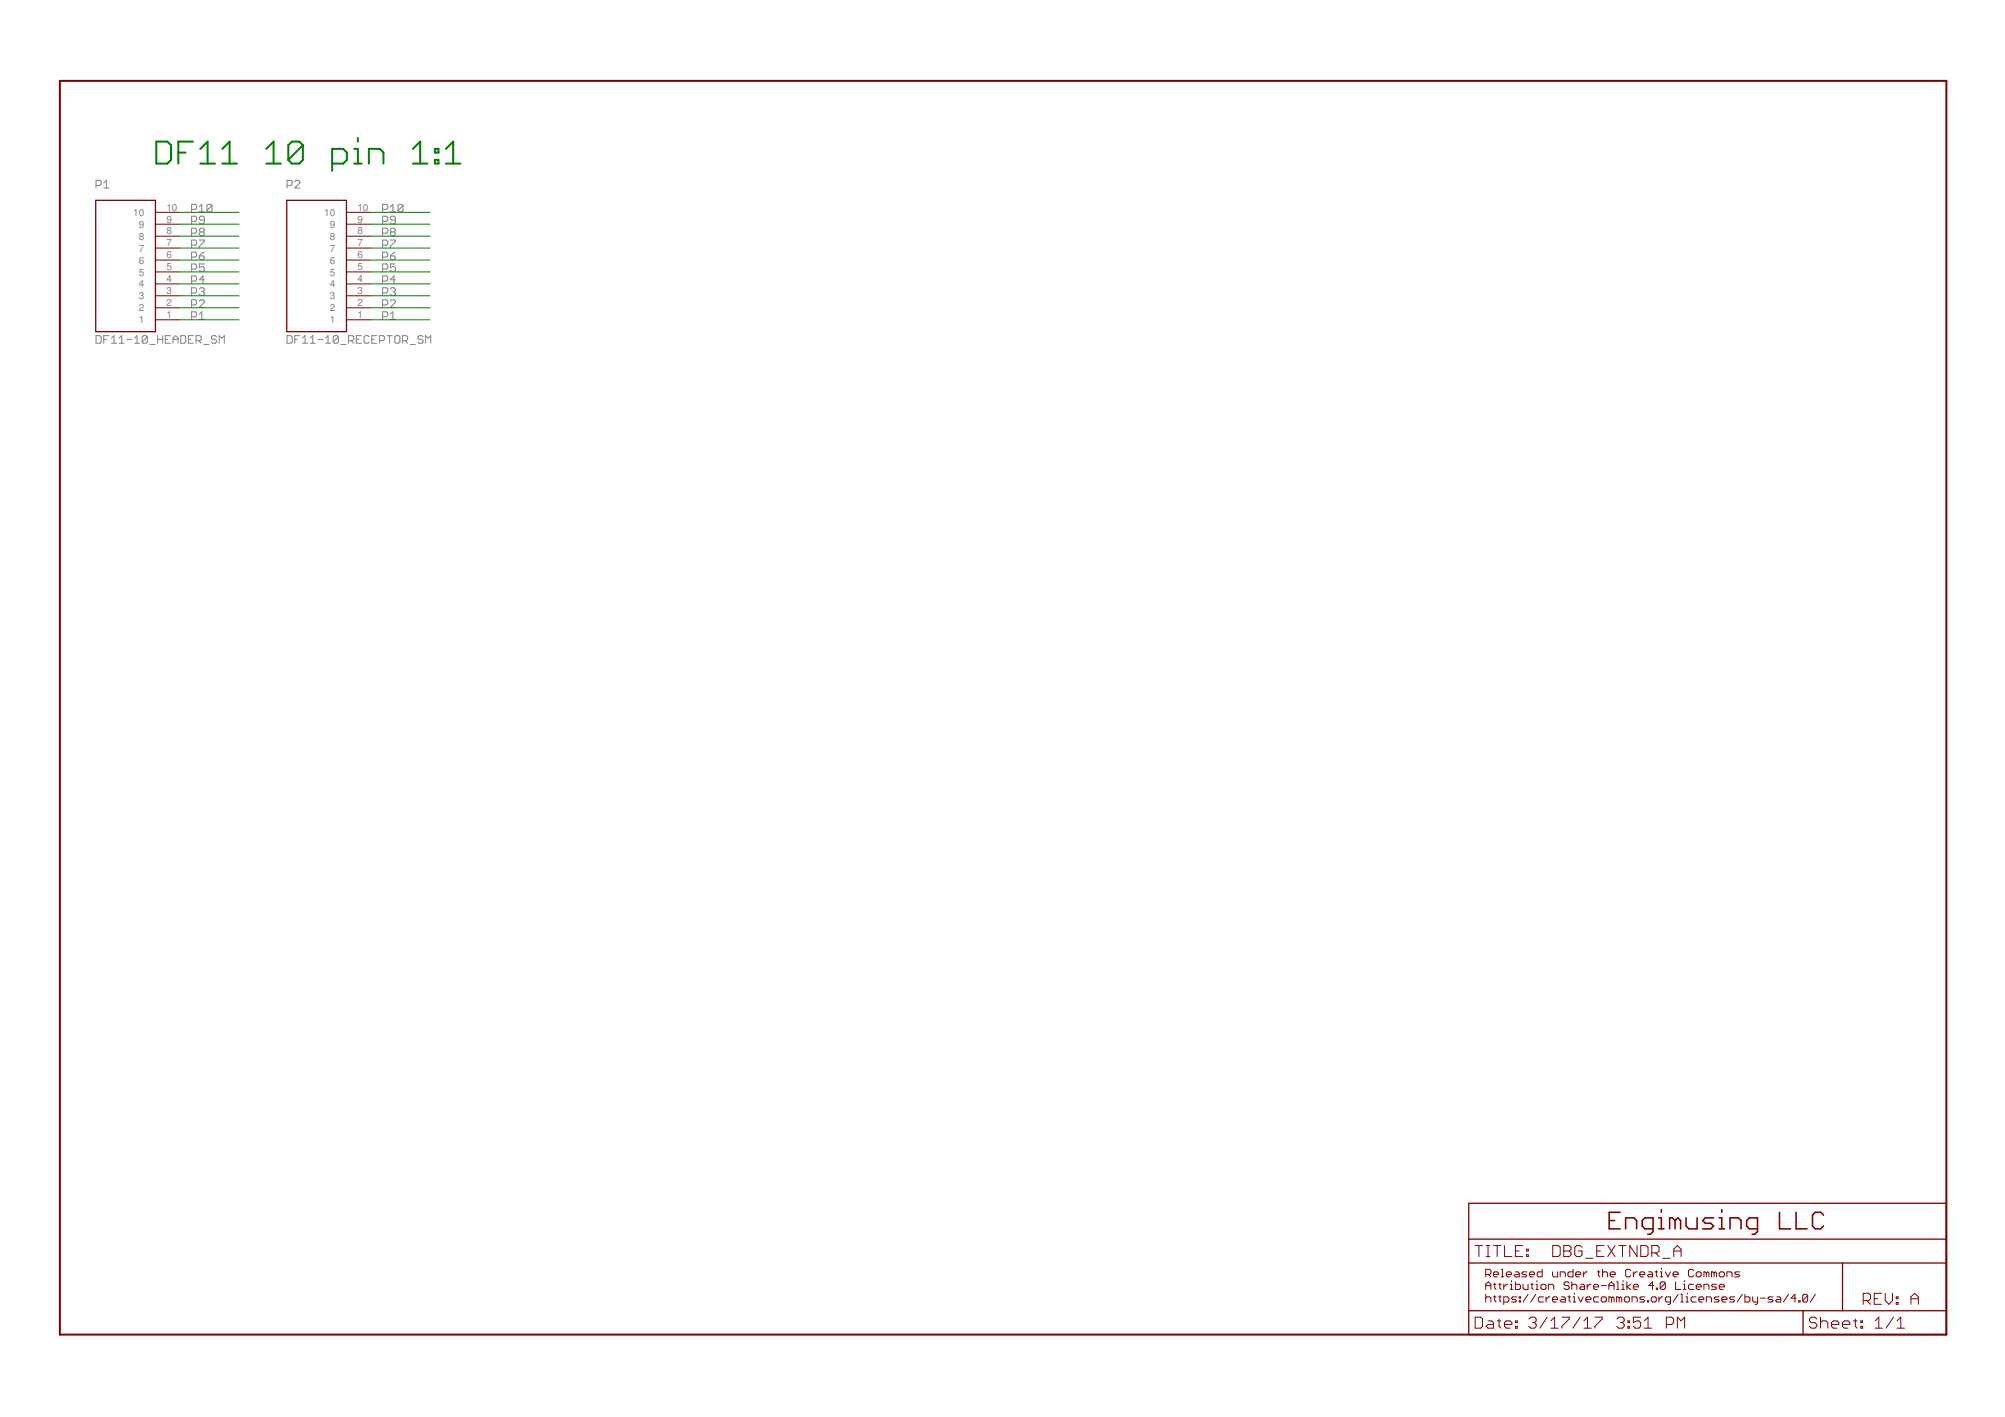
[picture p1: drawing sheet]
<svg xmlns="http://www.w3.org/2000/svg" width="297mm" height="210mm" viewBox="0 0 297 210" stroke-linecap="round" stroke-linejoin="round" font-family="sans-serif">
<defs><g id="words">
<g font-size="1.5" fill="#808080">
<text x="19.7" y="32">10</text>
<text x="20.6" y="35.5">8</text>
<text x="20.6" y="33.7">9</text>
<text x="24.6" y="34.7">8</text>
<text x="24.6" y="33">9</text>
<text x="24.6" y="31.2">10</text>
<text x="48" y="32">10</text>
<text x="48.9" y="35.5">8</text>
<text x="48.9" y="33.7">9</text>
<text x="52.9" y="34.7">8</text>
<text x="52.9" y="33">9</text>
<text x="52.9" y="31.2">10</text>
<text x="20.6" y="40.8">5</text>
<text x="20.6" y="39">6</text>
<text x="20.6" y="37.3">7</text>
<text x="24.6" y="41.8">4</text>
<text x="24.6" y="40">5</text>
<text x="24.6" y="38.3">6</text>
<text x="24.6" y="36.5">7</text>
<text x="48.9" y="40.8">5</text>
<text x="48.9" y="39">6</text>
<text x="48.9" y="37.3">7</text>
<text x="52.9" y="41.8">4</text>
<text x="52.9" y="40">5</text>
<text x="52.9" y="38.3">6</text>
<text x="52.9" y="36.5">7</text>
<text x="20.6" y="47.9">1</text>
<text x="20.6" y="46.1">2</text>
<text x="20.6" y="44.4">3</text>
<text x="20.6" y="42.6">4</text>
<text x="24.6" y="47.1">1</text>
<text x="24.6" y="45.3">2</text>
<text x="24.6" y="43.6">3</text>
<text x="48.9" y="47.9">1</text>
<text x="48.9" y="46.1">2</text>
<text x="48.9" y="44.4">3</text>
<text x="48.9" y="42.6">4</text>
<text x="52.9" y="47.1">1</text>
<text x="52.9" y="45.3">2</text>
<text x="52.9" y="43.6">3</text>
</g>
</g></defs>
<g fill="none" stroke="#808080" stroke-width=".15">
<path d="M14.2 27.5h.6l.2-.2v-.4l-.2-.2h-.6v1.2M15.4 27.9h.7M15.4 27.1l.3-.4v1.2M28.4 31h.6l.1-.2v-.4l-.1-.1h-.6v1.1M28.4 32.8h.6l.1-.2v-.4l-.1-.2h-.6v1.2M28.4 34.5h.6l.1-.1v-.4l-.1-.2h-.6v1.1M28.4 36.3h.6l.1-.2v-.3l-.1-.2h-.6v1.1M28.4 38.1h.6l.1-.2v-.4l-.1-.2h-.6v1.2M28.4 39.9h.6l.1-.2v-.4l-.1-.2h-.6v1.1M29.5 30.6l.4-.3v1.1M29.5 35.6h.8v.2l-.8 .7v.2M29.5 37.9h.6l.2 .2v.2l-.2 .2h-.4l-.2-.2z"/>
<path d="M29.5 31.4h.8M29.7 34.4l-.2-.2v-.2l.2-.2h.4l.2 .2v.2l-.2 .2M29.7 34.4l-.2 .1v.2l.2 .2h.4l.2-.2v-.2l-.2-.1M29.7 34.4h.4M30.3 32.6h-.6l-.2-.2v-.2l.2-.2h.4l.2 .2v.8l-.2 .2h-.4l-.2-.2M30.3 39.1h-.8v.6l.4-.2h.2l.2 .2v.3l-.2 .2h-.4l-.2-.2M30.3 37.3l-.4 .2-.4 .4M31.4 30.4l-.2-.1h-.4l-.2 .1v.8M31.4 30.4v.8l-.2 .2h-.4l-.2-.2M31.4 30.4l-.8 .8M42.5 27.5h.6l.2-.2v-.4l-.2-.2h-.6v1.2M43.7 26.9l.2-.2h.3l.2 .2v.2l-.7 .8h.7"/>
<path d="M56.7 31h.6l.1-.2v-.4l-.1-.1h-.6v1.1M56.7 32.8h.6l.1-.2v-.4l-.1-.2h-.6v1.2M56.7 34.5h.6l.1-.1v-.4l-.1-.2h-.6v1.1M56.7 36.3h.6l.1-.2v-.3l-.1-.2h-.6v1.1M56.7 38.1h.6l.1-.2v-.4l-.1-.2h-.6v1.2M56.7 39.9h.6l.1-.2v-.4l-.1-.2h-.6v1.1M57.8 30.6l.4-.3v1.1M57.8 35.6h.8v.2l-.8 .7v.2M57.8 37.9h.6l.2 .2v.2l-.2 .2h-.4l-.2-.2zM57.8 31.4h.8M58 34.4l-.2-.2v-.2l.2-.2h.4l.2 .2v.2l-.2 .2M58 34.4l-.2 .1v.2l.2 .2h.4l.2-.2v-.2l-.2-.1"/>
<path d="M58 34.4h.4M58.6 32.6h-.6l-.2-.2v-.2l.2-.2h.4l.2 .2v.8l-.2 .2h-.4l-.2-.2M58.6 39.1h-.8v.6l.6-.2 .2 .2v.3l-.2 .2h-.4l-.2-.2M58.6 37.3l-.8 .6M59.7 30.4l-.2-.1h-.4l-.1 .1v.8M59.7 30.4v.8l-.2 .2h-.4l-.1-.2M59.7 30.4l-.7 .8M14.2 49.7h.6l.2 .2v.8l-.2 .1h-.6zM15.4 50.3h.3M16.1 49.7h-.7v1.1M16.5 50.8h.8M16.5 50.1l.4-.4v1.1"/>
<path d="M17.7 50.8h.7M17.7 50.1l.3-.4v1.1M18.8 50.3h.7M19.9 50.8h.8M19.9 50.1l.4-.4v1.1M21.8 49.9v.8l-.2 .1h-.3l-.2-.1M21.8 49.9l-.2-.2h-.3l-.2 .2v.8M21.8 49.9l-.7 .8M22.2 51h.8M23.3 50.3h.8M23.3 49.7v1.1M24.1 49.7v1.1"/>
<path d="M24.5 50.3h.4M25.3 49.7h-.8v1.1h.8M25.6 50.3h.8M25.6 50.8v-.7l.4-.4 .4 .4v.7M26.8 49.7h.5l.2 .2v.8l-.2 .1h-.5zM27.9 50.3h.4M28.4 41.6h.6l.1-.2v-.3l-.1-.2h-.6v1.1M28.4 43.4h.6l.1-.2v-.4l-.1-.2h-.6v1.2M28.4 45.2h.6l.1-.2v-.4l-.1-.2h-.6v1.1M28.4 46.9h.6l.1-.2v-.3l-.1-.2h-.6v1.1M28.7 49.7h-.8v1.1h.8M29 50.5h.6l.2-.2v-.4l-.2-.2h-.6v1.1"/>
<path d="M29.4 50.5l.4 .3M29.5 46.5l.4-.3v1.1M29.5 47.3h.8M29.5 44.6l.2-.2h.4l.2 .2v.2l-.8 .7h.8M29.5 42.8l.2-.2h.4l.2 .2v.2l-.2 .2M29.9 43.2h.2M30.1 43.2l.2 .2v.2l-.2 .2h-.4l-.2-.2M30.2 51h.7M30.3 41.4h-.8l.6-.5v1.1M32.1 49.9l-.2-.2h-.4l-.2 .2v.2l.2 .2h.4l.2 .2v.2l-.2 .1h-.4l-.2-.1M32.5 50.8v-1.1l.4 .4 .3-.4v1.1M42.5 49.7h.6l.2 .2v.8l-.2 .1h-.6z"/>
<path d="M43.7 50.3h.3M44.4 49.7h-.7v1.1M44.8 50.8h.8M44.8 50.1l.4-.4v1.1M46 50.8h.7M46 50.1l.3-.4v1.1M47.1 50.3h.7M48.2 50.8h.8M48.2 50.1l.4-.4v1.1M50.1 49.9v.8l-.2 .1h-.3l-.2-.1M50.1 49.9l-.2-.2h-.3l-.2 .2v.8M50.1 49.9l-.7 .8"/>
<path d="M50.5 51h.8M51.6 50.5h.6l.2-.2v-.4l-.2-.2h-.6v1.1M52 50.5l.4 .3M52.8 50.3h.4M53.6 49.7h-.8v1.1h.8M54.7 49.9l-.2-.2h-.4l-.2 .2v.8l.2 .1h.4l.2-.1M55.1 50.3h.4M55.8 49.7h-.7v1.1h.7M56.2 50.5h.6l.2-.2v-.4l-.2-.2h-.6v1.1M56.7 46.9h.6l.1-.2v-.3l-.1-.2h-.6v1.1M56.7 41.6h.6l.1-.2v-.3l-.1-.2h-.6v1.1M56.7 43.4h.6l.1-.2v-.4l-.1-.2h-.6v1.2"/>
<path d="M56.7 45.2h.6l.1-.2v-.4l-.1-.2h-.6v1.1M57.4 49.7h.7M57.7 49.7v1.1M57.8 47.3h.8M57.8 46.5l.4-.3v1.1M57.8 44.6l.2-.2h.4l.2 .2v.2l-.8 .7h.8M57.8 42.8l.2-.2h.4l.2 .2v.2l-.2 .2M58.2 43.2h.2M58.4 43.2l.2 .2v.2l-.2 .2h-.4l-.2-.2M58.5 49.9l.2-.2h.4l.1 .2v.8l-.1 .1h-.4l-.2-.1zM58.6 41.4h-.8l.6-.5v1.1M59.6 50.5h.6l.2-.2v-.4l-.2-.2h-.6v1.1"/>
<path d="M60 50.5l.4 .3M60.8 51h.7M62.7 49.9l-.2-.2h-.4l-.2 .2v.2l.2 .2h.4l.2 .2v.2l-.2 .1h-.4l-.2-.1M63.1 50.8v-1.1l.3 .4 .4-.4v1.1"/>
</g>
<path d="M8.9 12h279.5v185.7h-279.5z" fill="none" stroke="#800000" stroke-width=".3"/>
<path d="M14.2 29.7h8.8v19.4h-8.8zM42.5 29.7h8.8v19.4h-8.8zM217.6 178.2h70.8v19.5h-70.8zM217.6 187.1h70.8M217.6 194.2h70.8M217.6 183.6h70.8M267.1 194.2v3.5M273 187.1v7.1" fill="none" stroke="#800000" stroke-width=".19"/>
<g fill="none" stroke="#800000" stroke-width=".15">
<path d="M23 38.5h3.6M23 36.7h3.6M23 35h3.6M23 33.2h3.6M23 31.5h3.6M51.3 38.5h3.6M51.3 36.7h3.6M51.3 35h3.6M51.3 33.2h3.6M51.3 31.5h3.6M23 47.4h3.6M23 45.6h3.6"/>
<path d="M23 43.8h3.6M23 42.1h3.6M23 40.3h3.6M51.3 47.4h3.6M51.3 45.6h3.6M51.3 43.8h3.6M51.3 42.1h3.6M51.3 40.3h3.6M218.5 195.1h.9l.2 .3v1.1l-.2 .2h-.9zM218.5 184.5h1.1M219.1 184.5v1.6M220.1 192.3l.2-.2h.4l.2 .2v.6"/>
<path d="M220.1 188.8h.6l.2-.2v-.4l-.2-.2h-.6v1.1M220.1 191v-.8l.4-.3 .4 .3v.8M220.1 191.7v1.2M220.1 190.4h.8M220.2 184.5h.5M220.2 186.1h.5M220.5 195.7h.5l.3 .2v.8h-.8l-.3-.2 .3-.3h.8M220.5 184.5v1.6M220.5 188.8l.4 .3M221.3 188.8h.7v-.2l-.2-.2h-.4l-.1 .2v.4l.1 .1h.4M221.3 192.1h.3M221.3 184.5h1.1"/>
<path d="M221.3 190.2h.3M221.4 190.1v.7l.2 .2M221.4 191.9v.8l.2 .2M221.8 195.7h.6M221.8 184.5v1.6M222 192.1h.4M222 190.2h.4M222.1 195.4v1.1l.3 .2M222.2 190.1v.7l.2 .2M222.2 191.9v.8l.2 .2M222.4 188h.2v1.1M222.4 189.1h.4"/>
<path d="M222.8 192.9h.6l.1-.2v-.4l-.1-.2h-.6v1.2M222.8 190.2v.8M222.9 196.2h1.1v-.3l-.3-.2h-.5l-.3 .2v.6l.3 .2h.5M222.9 184.5v1.6h1.1M223.2 188.8h.7v-.2l-.2-.2h-.3l-.2 .2v.4l.2 .1h.3M223.4 190.2h-.2l-.4 .4M223.7 190.2h.2v.8M223.7 191h.4M223.9 189.7v.2M224.5 188.4h.4l.2 .2v.5h-.6l-.2-.1 .2-.2h.6M224.5 189.9v1.1h.6l.2-.2v-.4l-.2-.2h-.6M224.5 196.5h.3v.2h-.3z"/>
<path d="M224.5 195.7h.3v.2h-.3zM224.5 185.3h.6M224.7 192.1h-.6l-.2 .2 .2 .2h.4l.2 .2-.2 .2h-.6M225.1 192.7h.2v.2h-.2zM225.1 192.1h.2v.2h-.2zM225.6 184.5h-1.1v1.6h1.1M225.6 190.2v.6l.2 .2h.6v-.8M226.1 185.9h.3v.2h-.3zM226.1 185h.3v.3h-.3zM226.2 188.4h-.6l-.2 .2 .2 .2h.4l.2 .2-.2 .1h-.6M226.4 191.7l-.8 1.2M226.5 195.4l.3-.3h.5l.3 .3v.3l-.3 .2"/>
<path d="M226.6 188.8h.7v-.2l-.2-.2h-.3l-.2 .2v.4l.2 .1h.3M226.8 190.2h.3M227 190.1v.7l.1 .2M227.1 195.9h.2M227.3 195.9l.3 .3v.3l-.3 .2h-.5l-.3-.2M227.5 191.7l-.7 1.2M227.5 190.2h.2v.8M227.5 191h.4M227.7 189.7v.2M228.5 188v1.1h-.6l-.2-.1v-.4l.2-.2h.6M228.5 190.2h.4l.1 .2v.4l-.1 .2h-.4l-.2-.2v-.4zM228.7 192.1h-.6l-.2 .2v.4l.2 .2h.6"/>
<path d="M229 192.1v.8M229.2 195.1l-1.1 1.6M229.4 191v-.8h.6l.2 .2v.6M229.6 192.1h-.2l-.4 .4M229.8 196.7h1M229.8 195.7l.5-.6v1.6M230 192.5h.8v-.2l-.2-.2h-.4l-.2 .2v.4l.2 .2h.4M230 188.4v.6l.2 .1h.6v-.7M230 184.5h.9l.2 .3v1.1l-.2 .2h-.9zM231.1 189.1v-.7h.6l.2 .2v.5M231.3 192.1h.4l.2 .2v.6h-.6l-.2-.2 .2-.2h.6M231.4 195.1h1.1v.3l-1.1 1.1v.2"/>
<path d="M231.7 184.5h.8l.2 .3v.2l-.2 .3 .2 .3v.3l-.2 .2h-.8zM231.7 185.3h.8M232.3 192.1h.4M232.5 190.1l-.2-.2h-.4l-.2 .2v.1l.2 .2h.4l.2 .2v.2l-.2 .2h-.4l-.2-.2M232.5 191.9v.8l.2 .2M232.9 190.4l.1-.2h.4l.2 .2v.6M232.9 189.9v1.1M233 192.1h.2v.8M233 188v1.1h-.5l-.2-.1v-.4l.2-.2h.5M233 192.9h.4M233.2 191.5v.2M233.4 188.8h.8v-.2l-.2-.2h-.4l-.2 .2v.4l.2 .1h.4"/>
<path d="M233.8 192.1l.4 .8 .3-.8M234.1 195.1l-1.1 1.6M234.2 190.2h.4l.1 .2v.6h-.5l-.2-.2 .2-.2h.5M234.4 184.8l-.3-.3h-.5l-.3 .3v1.1l.3 .2h.5l.3-.2v-.6h-.6M234.6 188.4v.7M234.7 196.7h1M234.7 195.7l.5-.6v1.6M234.9 186.4h1.1M234.9 192.5h.8v-.2l-.2-.2h-.4l-.2 .2v.4l.2 .2h.4M235.1 188.4h-.2l-.3 .4M235.1 190.2v.8M235.7 190.2h-.2l-.4 .4"/>
<path d="M236.1 190.6h.7v-.2l-.2-.2h-.3l-.2 .2v.4l.2 .2h.3M236.3 195.1h1.1v.3l-1.1 1.1v.2M236.6 185.3h.5M236.6 188.4h.4M236.8 192.1h-.5l-.2 .2v.4l.2 .2h.5M236.8 188.2v.8l.2 .1M237.2 190.4h.8M237.4 192.1h.4l.2 .2v.4l-.2 .2h-.4l-.2-.2v-.4zM237.4 188.6l.2-.2h.4l.2 .2v.5M237.4 188v1.1M237.6 184.5h-1v1.6h1M238.2 184.5l1.1 1.6"/>
<path d="M238.4 190.4h.7M238.4 191v-.8l.3-.3 .4 .3v.8M238.5 188.8h.8v-.2l-.2-.2h-.4l-.2 .2v.4l.2 .1h.4M238.7 192.3l-.2-.2h-.1v.8M238.7 192.3l.2-.2 .2 .2v.6M238.7 192.3v.6M239.3 184.5l-1.1 1.6M239.5 191h.4M239.5 189.9h.2v1.1M239.5 195.4l.3-.3h.5l.3 .3v.3l-.3 .2M239.8 184.5h1.1M239.9 192.3l-.2-.2h-.2v.8"/>
<path d="M239.9 192.3v.6M239.9 192.3l.2-.2 .2 .2v.6M240.1 195.9h.2M240.3 190.2h.2v.8M240.3 191h.3M240.3 195.9l.3 .3v.3l-.3 .2h-.5l-.3-.2M240.4 184.5v1.6M240.5 189.7v.2M240.6 192.3l.2-.2h.4l.2 .2v.4l-.2 .2h-.4l-.2-.2zM241 189.9v1.1M241.2 196.5h.2v.2h-.2zM241.2 195.7h.2v.2h-.2z"/>
<path d="M241.6 188.2l-.2-.2h-.4l-.2 .2v.8l.2 .1h.4l.2-.1M241.6 190.2l-.6 .4 .6 .4M241.8 192.9v-.8h.6l.1 .2v.6M242 188.4v.7M242 190.6h.7v-.2l-.2-.2h-.3l-.2 .2v.4l.2 .2h.3M242.5 184.5v1.6l-1.1-1.6v1.6M242.5 188.4h-.1l-.4 .4M242.9 188.8h.8v-.2l-.2-.2h-.4l-.2 .2v.4l.2 .1h.4M243.1 195.1h-1.1v.8l.5-.2h.3l.3 .2v.6l-.3 .2h-.5l-.3-.2M243.1 184.5h.8l.3 .3v1.1l-.3 .2h-.8zM243.6 196.7h1.1M243.6 195.7l.6-.6v1.6"/>
<path d="M243.7 192.1h-.6l-.2 .2 .2 .2h.4l.2 .2-.2 .2h-.6M244.1 192.7h.1v.2h-.1zM244.2 188.4h.4l.2 .2v.5h-.6l-.1-.1 .1-.2h.6M244.7 185.6h.8l.3-.3v-.5l-.3-.3h-.8v1.6M244.8 192.1h.4l.2 .2v.4l-.2 .2h-.4l-.2-.2v-.4zM245 190.4h-.7l.5-.5v1.1M245.2 188.4h.4M245.2 185.6l.6 .5M245.4 188.2v.8l.2 .1M245.4 190.8h.2v.2h-.2zM245.8 192.1v.8M246 189.1h.3"/>
<path d="M246 188.4h.1v.7M246.1 187.8v.2M246.3 192.1h-.2l-.3 .4M246.3 186.4h1.1M246.7 188.4l.4 .7 .4-.7M246.7 190.1v.7l-.2 .2h-.4l-.1-.2M246.7 190.1l-.2-.2h-.4l-.1 .2v.7M246.7 190.1l-.7 .7M246.9 196.2h.8l.2-.3v-.5l-.2-.3h-.8v1.6M247.5 192.9h-.6l-.2-.2v-.4l.2-.2h.6v1l-.2 .2h-.2M247.9 188.8h.7v-.2l-.2-.2h-.3l-.2 .2v.4l.2 .1h.3M248 186.1v-1.1l.5-.5 .5 .5v1.1"/>
<path d="M248 185.3h1M248.2 189.9v1.1h.8M248.5 196.7v-1.6l.5 .6 .6-.6v1.6M248.6 191.7l-.7 1.2M249 192.9h.4M249 191.7h.2v1.2M249.4 190.2h.2v.8M249.4 191h.4M249.6 189.7v.2M249.8 192.1h.2v.8M249.8 192.9h.3M250 191.5v.2"/>
<path d="M250.9 188.2l-.2-.2h-.4l-.2 .2v.8l.2 .1h.4l.2-.1M250.9 190.2h-.6l-.2 .2v.4l.2 .2h.6M251.3 192.1h-.6l-.2 .2v.4l.2 .2h.6M251.3 188.6l.2-.2h.3l.2 .2v.4l-.2 .1h-.3l-.2-.1zM251.3 190.6h.7v-.2l-.2-.2h-.3l-.2 .2v.4l.2 .2h.3M251.7 192.5h.7v-.2l-.2-.2h-.3l-.2 .2v.4l.2 .2h.3M252.4 191v-.8h.6l.2 .2v.6M252.8 192.9v-.8h.6l.2 .2v.6M252.8 188.6l-.2-.2h-.2v.7M252.8 188.6v.5M252.8 188.6l.2-.2 .2 .2v.5M253.9 188.6l-.2-.2h-.1v.7"/>
<path d="M253.9 188.6v.5M253.9 188.6l.2-.2 .2 .2v.5M254.3 190.2h-.6l-.1 .2 .1 .2h.4l.2 .2-.2 .2h-.5M254.7 192.1h-.6l-.2 .2 .2 .2h.4l.2 .2-.2 .2h-.6M254.7 188.6l.2-.2h.4l.2 .2v.4l-.2 .1h-.4l-.2-.1zM254.7 190.6h.8v-.2l-.2-.2h-.4l-.2 .2v.4l.2 .2h.4M255.1 192.5h.7v-.2l-.1-.2h-.4l-.2 .2v.4l.2 .2h.4M255.8 189.1v-.7h.6l.2 .2v.5M257 192.1h-.6l-.2 .2 .2 .2h.4l.2 .2-.2 .2h-.6M257.7 188.4h-.5l-.2 .2 .2 .2h.4l.1 .2-.1 .1h-.6M258.1 191.7l-.7 1.2M258.5 191.7v1.2h.6l.1-.2v-.4l-.1-.2h-.6"/>
<path d="M259.7 192.1v.6l.1 .2h.6M260.4 192.1v1l-.2 .2h-.2M260.8 192.3h.7M262.7 192.1h-.6l-.2 .2 .2 .2h.4l.2 .2-.2 .2h-.6M263.2 192.1h.4l.2 .2v.6h-.6l-.1-.2 .1-.2h.6M265 191.7l-.8 1.2M266.1 192.3h-.8l.6-.6v1.2M266.5 192.7h.2v.2h-.2zM267.8 191.9v.8l-.2 .2h-.3l-.2-.2M267.8 191.9l-.2-.2h-.3l-.2 .2v.8M267.8 191.9l-.7 .8M268.9 191.7l-.7 1.2"/>
<path d="M269.2 195.4l-.3-.3h-.5l-.3 .3v.3l.3 .2h.5l.3 .3v.3l-.3 .2h-.5l-.3-.2M269.7 195.9l.3-.2h.5l.3 .2v.8M269.7 195.1v1.6M271.3 196.2h1.1v-.3l-.3-.2h-.5l-.3 .2v.6l.3 .2h.5M273 196.2h1v-.3l-.2-.2h-.6l-.2 .2v.6l.2 .2h.6M274.6 195.7h.5M274.9 195.4v1.1l.2 .2M275.7 196.5h.2v.2h-.2zM275.7 195.7h.2v.2h-.2zM276 192.7h.8l.3-.3v-.5l-.3-.3h-.8v1.6M276.6 192.7l.5 .5M277.7 192.4h.5"/>
<path d="M277.8 196.7h1.1M277.8 195.7l.5-.6v1.6M278.7 191.6h-1v1.6h1M279.3 191.6v1.1l.5 .5 .6-.5v-1.1M280.5 195.1l-1.1 1.6M280.9 192.9h.3v.3h-.3zM280.9 192.1h.3v.3h-.3zM281.1 196.7h1.1M281.1 195.7l.5-.6v1.6M283.1 192.4h1.1M283.1 193.2v-1.1l.6-.5 .5 .5v1.1"/>
</g>
<g fill="none" stroke="#800000" stroke-width=".23">
<path d="M240 179.6h-1.6v2.4h1.6M246.1 179.2v.4M255.1 179.2v.4M263.6 179.6v2.4h1.7M266.1 179.6v2.4h1.6M238.4 180.8h.8M240.8 182v-1.6h1.3l.4 .4v1.2M244.9 182h-1.2l-.4-.4v-.8l.4-.4h1.2v2l-.4 .4h-.4M245.7 182h.8M245.7 180.4h.4v1.6M248.2 180.8l-.4-.4h-.4v1.6M248.2 180.8v1.2"/>
<path d="M248.2 180.8l.4-.4 .4 .4v1.2M249.8 180.4v1.2l.4 .4h1.2v-1.6M253.9 180.4h-1.3l-.4 .4 .4 .4h.8l.5 .4-.5 .4h-1.2M254.7 182h.8M254.7 180.4h.4v1.6M256.3 182v-1.6h1.2l.4 .4v1.2M260.4 182h-1.2l-.4-.4v-.8l.4-.4h1.2v2l-.4 .4h-.4M270.2 180l-.5-.4h-.8l-.4 .4v1.6l.4 .4h.8l.5-.4"/>
</g>
<g fill="none" stroke="#008000" stroke-width=".3">
<path d="M23.2 21h1.6l.5 .5v2.2l-.5 .5h-1.6zM26.4 22.6h1.1M28.6 21h-2.2v3.2M29.7 24.2h2.2M29.7 22.1l1.1-1.1v3.2M32.9 24.2h2.2M32.9 22.1l1.1-1.1v3.2M39.5 24.2h2.1M39.5 22.1l1-1.1v3.2M44.9 21.5v2.2l-.6 .5h-1.1l-.5-.5M44.9 21.5l-.6-.5h-1.1l-.5 .5v2.2M44.9 21.5l-2.2 2.2"/>
<path d="M49.2 24.2h1.6l.6-.5v-1.1l-.6-.5h-1.6v3.2M52.5 24.2h1.1M52.5 22.1h.5v2.1M53 20.4v.6M54.7 24.2v-2.1h1.6l.5 .5v1.6M61.2 24.2h2.1M61.2 22.1l1.1-1.1v3.2M64.4 23.7h.6v.5h-.6zM64.4 22.1h.6v.5h-.6zM66.1 24.2h2.1M66.1 22.1l1-1.1v3.2"/>
</g>
<g fill="none" stroke="#008000" stroke-width=".15">
<path d="M26.6 38.5h8.8M26.6 36.7h8.8M26.6 35h8.8M26.6 33.2h8.8M26.6 31.5h8.8M54.9 38.5h8.8M54.9 36.7h8.8M54.9 35h8.8M54.9 33.2h8.8M54.9 31.5h8.8M26.6 47.4h8.8M26.6 45.6h8.8"/>
<path d="M26.6 43.8h8.8M26.6 42.1h8.8M26.6 40.3h8.8M54.9 47.4h8.8M54.9 45.6h8.8M54.9 43.8h8.8M54.9 42.1h8.8M54.9 40.3h8.8"/>
</g>
<use href="#words"/>
</svg>
